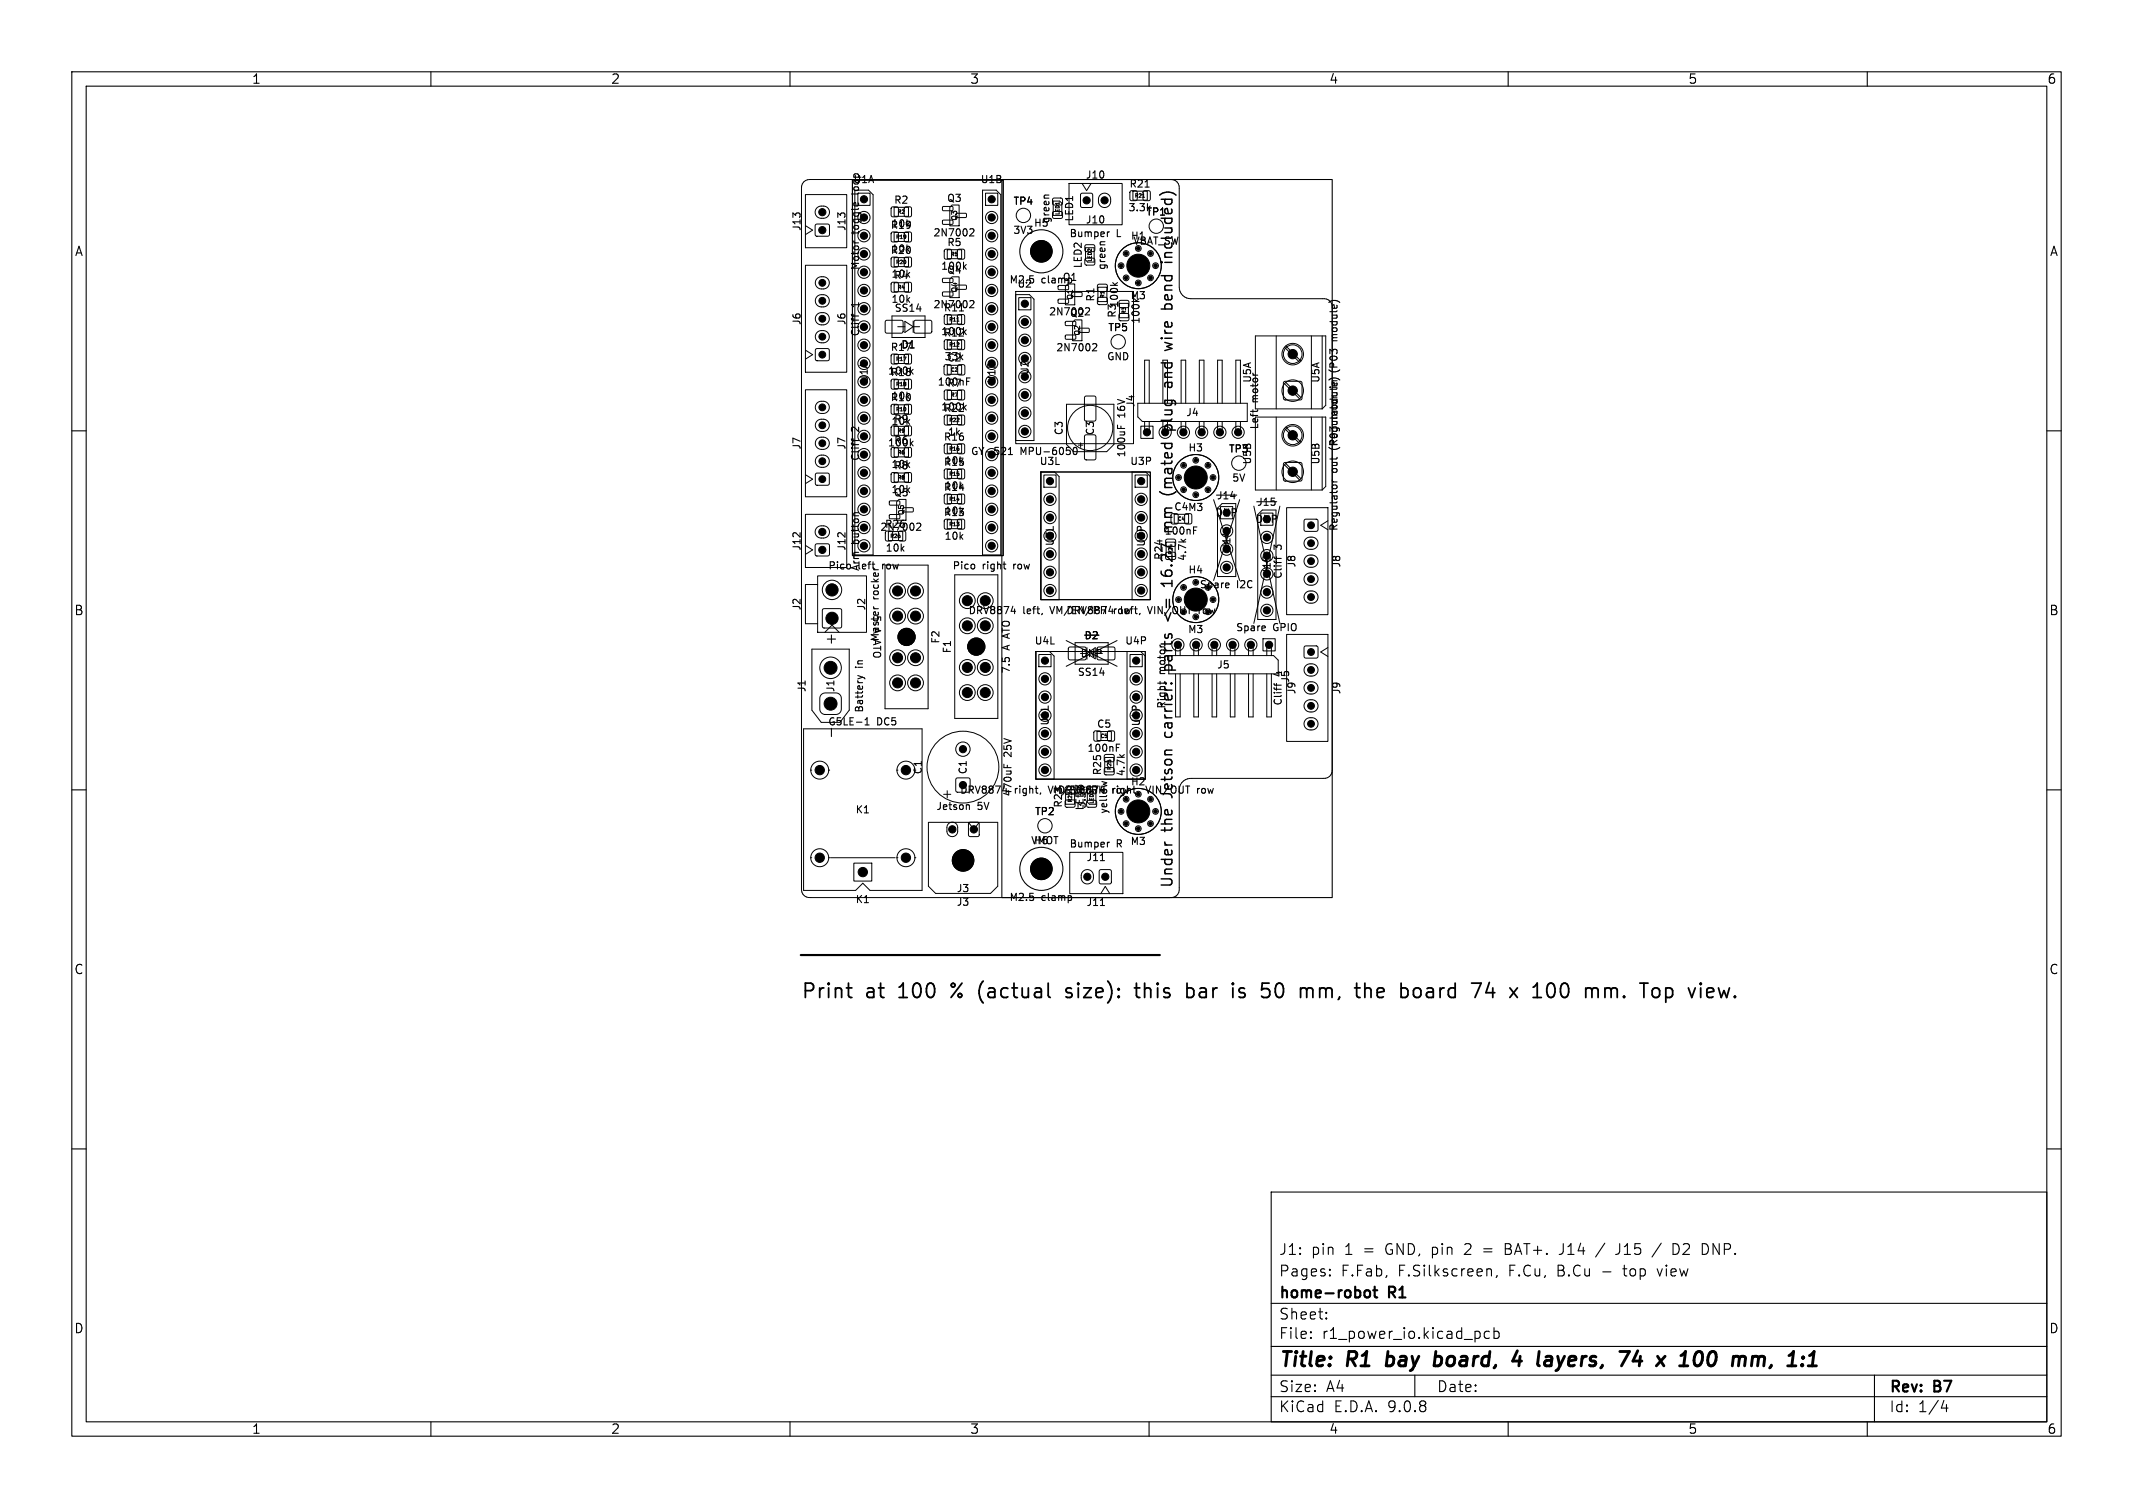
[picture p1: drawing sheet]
<svg xmlns="http://www.w3.org/2000/svg" width="297mm" height="210mm" viewBox="0 0 297 210" stroke-linecap="round" stroke-linejoin="round" font-family="sans-serif">
<defs><g id="words">
<g font-size="2.8">
<text x="111.5" y="139.4">Print</text>
<text x="120.5" y="139.4">at</text>
<text x="125.3" y="139.4">100</text>
<text x="132.9" y="139.4">% (actual</text>
<text x="149.6" y="139.4">size):</text>
<text x="159.7" y="139.4">this</text>
<text x="167.1" y="139.4">bar</text>
<text x="173.8" y="139.4">is</text>
<text x="178.3" y="139.4">50</text>
<text x="184" y="139.4">mm,</text>
<text x="192.1" y="139.4">the</text>
<text x="198.7" y="139.4">board</text>
<text x="209" y="139.4">74</text>
<text x="214.7" y="139.4">x</text>
<text x="218.2" y="139.4">100</text>
<text x="225.8" y="139.4">mm.</text>
<text x="233.9" y="139.4">Top</text>
<text x="240.9" y="139.4">view.</text>
<text x="178" y="190.9">Title:</text>
<text x="187.7" y="190.9">R1</text>
<text x="193.9" y="190.9">bay</text>
<text x="201.4" y="190.9">board,</text>
<text x="213.1" y="190.9">4</text>
<text x="217.3" y="190.9">layers,</text>
<text x="229.6" y="190.9">74</text>
<text x="235.7" y="190.9">x</text>
<text x="239.6" y="190.9">100</text>
<text x="247.7" y="190.9">mm,</text>
</g>
<g font-size="2.1">
<text x="163.5" y="33.1" transform="rotate(-90 163.5 33.1)">included)</text>
<text x="163.5" y="39.9" transform="rotate(-90 163.5 39.9)">bend</text>
<text x="163.5" y="45.9" transform="rotate(-90 163.5 45.9)">wire</text>
<text x="163.5" y="51.4" transform="rotate(-90 163.5 51.4)">and</text>
<text x="163.5" y="57.7" transform="rotate(-90 163.5 57.7)">plug</text>
<text x="163.5" y="67" transform="rotate(-90 163.5 67)">(mated</text>
<text x="163.5" y="72.4" transform="rotate(-90 163.5 72.4)">mm</text>
<text x="163.5" y="80.3" transform="rotate(-90 163.5 80.3)">16.27</text>
<text x="163.5" y="85.5" transform="rotate(-90 163.5 85.5)">&lt;=</text>
<text x="116.6" y="90" transform="rotate(-90 116.6 90)">+</text>
<text x="163.5" y="92.6" transform="rotate(-90 163.5 92.6)">parts</text>
<text x="163.5" y="102.2" transform="rotate(-90 163.5 102.2)">carrier:</text>
<text x="163.5" y="110.9" transform="rotate(-90 163.5 110.9)">Jetson</text>
<text x="163.5" y="115.8" transform="rotate(-90 163.5 115.8)">the</text>
<text x="163.5" y="123.8" transform="rotate(-90 163.5 123.8)">Under</text>
<text x="178" y="178">Pages:</text>
<text x="178" y="175">J1:</text>
<text x="182.6" y="175">pin</text>
<text x="186.7" y="178">F.Fab,</text>
<text x="187.3" y="175">1</text>
<text x="190" y="175">=</text>
<text x="193.2" y="175">GND, pin</text>
<text x="194.7" y="178">F.Silkscreen,</text>
<text x="204.5" y="175">2</text>
<text x="207.2" y="175">=</text>
<text x="210.2" y="178">F.Cu,</text>
<text x="210.3" y="175">BAT+.</text>
<text x="217.1" y="178">B.Cu</text>
<text x="218.1" y="175">J14</text>
<text x="223.5" y="178">-</text>
<text x="226.3" y="175">J15</text>
<text x="226.6" y="178">top</text>
<text x="231.5" y="178">view</text>
<text x="234.5" y="175">D2</text>
<text x="238.7" y="175">DNP.</text>
<text x="178" y="184">Sheet:</text>
<text x="178" y="181.2">home-robot</text>
<text x="193.5" y="181.2">R1</text>
<text x="178" y="186.7">File:</text>
<text x="184.1" y="186.7">r1_power_io.kicad_pcb</text>
<text x="178" y="196.9">KiCad</text>
<text x="178" y="194.1">Size:</text>
<text x="184.7" y="194.1">A4</text>
<text x="185.7" y="196.9">E.D.A.</text>
<text x="193.3" y="196.9">9.0.8</text>
<text x="200" y="194.1">Date:</text>
<text x="263" y="194.3">Rev:</text>
<text x="263" y="196.9">Id:</text>
<text x="267.1" y="196.9">1/4</text>
<text x="269.4" y="194.3">B7</text>
</g>
<g font-size="1.8">
<text x="35" y="11.9">1</text>
<text x="85" y="11.9">2</text>
<text x="135" y="11.9">3</text>
<text x="185" y="11.9">4</text>
<text x="235" y="11.9">5</text>
<text x="285" y="11.9">6</text>
<text x="10.3" y="35.9">A</text>
<text x="285.4" y="35.9">A</text>
<text x="10.3" y="85.9">B</text>
<text x="285.3" y="85.9">B</text>
<text x="10.3" y="135.9">C</text>
<text x="285.3" y="135.9">C</text>
<text x="10.3" y="185.9">D</text>
<text x="285.3" y="185.9">D</text>
<text x="35" y="199.9">1</text>
<text x="85" y="199.9">2</text>
<text x="135" y="199.9">3</text>
<text x="185" y="199.9">4</text>
<text x="235" y="199.9">5</text>
<text x="285" y="199.9">6</text>
</g>
<g font-size="1.4">
<text x="118.7" y="25.7">U1A</text>
<text x="119.8" y="26.9" transform="rotate(-90 119.8 26.9)">loop</text>
<text x="124.4" y="28.6">R2</text>
<text x="131.8" y="28.3">Q3</text>
<text x="136.5" y="25.7">U1B</text>
<text x="141" y="28.7">TP4</text>
<text x="151.1" y="25.1">J10</text>
<text x="157" y="29.6">3.3k</text>
<text x="157.2" y="26.3">R21</text>
<text x="111.7" y="32.3" transform="rotate(-90 111.7 32.3)">J13</text>
<text x="117.9" y="32.3" transform="rotate(-90 117.9 32.3)">J13</text>
<text x="119.8" y="32.6" transform="rotate(-90 119.8 32.6)">toggle</text>
<text x="123.9" y="32.1">R19</text>
<text x="123.9" y="35.6">R20</text>
<text x="124" y="35.4">10k</text>
<text x="124" y="31.9">10k</text>
<text x="129.9" y="33.1">2N7002</text>
<text x="131.8" y="34.5">R5</text>
<text x="141" y="32.8">3V3</text>
<text x="143.9" y="31.8">H5</text>
<text x="146.3" y="31.2" transform="rotate(-90 146.3 31.2)">green</text>
<text x="148.8" y="33.2">Bumper</text>
<text x="149.6" y="31" transform="rotate(-90 149.6 31)">LED1</text>
<text x="151.1" y="31.3">J10</text>
<text x="155.5" y="33.2">L</text>
<text x="157.4" y="33.6">H1</text>
<text x="157.7" y="34.3">VBAT_SW</text>
<text x="159.5" y="30.2">TP1</text>
<text x="119.8" y="37.7" transform="rotate(-90 119.8 37.7)">Motor</text>
<text x="124" y="38.9">10k</text>
<text x="124.4" y="39.1">R4</text>
<text x="130.9" y="37.8">100k</text>
<text x="131.8" y="38.3">Q4</text>
<text x="140.5" y="39.7">M2.5</text>
<text x="141.6" y="40.3">U2</text>
<text x="145" y="39.7">clamp</text>
<text x="147.9" y="39.3">Q1</text>
<text x="150.8" y="37.5" transform="rotate(-90 150.8 37.5)">LED2</text>
<text x="154.1" y="37.7" transform="rotate(-90 154.1 37.7)">green</text>
<text x="157.3" y="41.9">M3</text>
<text x="111.7" y="45.4" transform="rotate(-90 111.7 45.4)">J6</text>
<text x="117.9" y="45.4" transform="rotate(-90 117.9 45.4)">J6</text>
<text x="119.8" y="46.9" transform="rotate(-90 119.8 46.9)">Cliff</text>
<text x="119.8" y="42.8" transform="rotate(-90 119.8 42.8)">1</text>
<text x="124" y="42.4">10k</text>
<text x="124.5" y="43.6">SS14</text>
<text x="129.9" y="43.1">2N7002</text>
<text x="131.3" y="47.1">R12</text>
<text x="131.3" y="43.6">R11</text>
<text x="146" y="44.1">2N7002</text>
<text x="148.9" y="44.3">Q2</text>
<text x="152.6" y="42.1" transform="rotate(-90 152.6 42.1)">R1</text>
<text x="154.2" y="46.3">TP5</text>
<text x="155.6" y="44.4" transform="rotate(-90 155.6 44.4)">R3100k</text>
<text x="158.9" y="45.2" transform="rotate(-90 158.9 45.2)">100k</text>
<text x="186.4" y="47.1" transform="rotate(-90 186.4 47.1)">module)</text>
<text x="121" y="53.4" transform="rotate(-90 121 53.4)">U1A</text>
<text x="123.9" y="49.1">R17</text>
<text x="123.9" y="52.6">R18</text>
<text x="125.4" y="48.7">D1</text>
<text x="130.5" y="53.9">100nF</text>
<text x="131.4" y="50.4">33k</text>
<text x="131.8" y="50.5">C2</text>
<text x="138.8" y="53.5" transform="rotate(-90 138.8 53.5)">U1B</text>
<text x="143.4" y="52.3" transform="rotate(-90 143.4 52.3)">U2</text>
<text x="147" y="49.1">2N7002</text>
<text x="154.1" y="50.4">GND</text>
<text x="174.4" y="53.4" transform="rotate(-90 174.4 53.4)">U5A</text>
<text x="183.9" y="53.4" transform="rotate(-90 183.9 53.4)">U5A</text>
<text x="186.4" y="51.7" transform="rotate(-90 186.4 51.7)">(P03</text>
<text x="123.9" y="56.1">R10</text>
<text x="124" y="55.9">10k</text>
<text x="124" y="59.4">10k</text>
<text x="124.4" y="59.1">R9</text>
<text x="131.3" y="57.6">R22</text>
<text x="131.8" y="54.1">R7</text>
<text x="156.9" y="58.2" transform="rotate(-90 156.9 58.2)">16V</text>
<text x="158.2" y="56.8" transform="rotate(-90 158.2 56.8)">J4</text>
<text x="165.1" y="58.2">J4</text>
<text x="175.4" y="59.9" transform="rotate(-90 175.4 59.9)">Left</text>
<text x="175.4" y="56.1" transform="rotate(-90 175.4 56.1)">motor</text>
<text x="186.4" y="57.9" transform="rotate(-90 186.4 57.9)">module)</text>
<text x="186.4" y="54" transform="rotate(-90 186.4 54)">in</text>
<text x="111.7" y="62.7" transform="rotate(-90 111.7 62.7)">J7</text>
<text x="117.9" y="62.7" transform="rotate(-90 117.9 62.7)">J7</text>
<text x="119.8" y="64.3" transform="rotate(-90 119.8 64.3)">Cliff</text>
<text x="119.8" y="60.1" transform="rotate(-90 119.8 60.1)">2</text>
<text x="123.5" y="62.4">100k</text>
<text x="124" y="65.4">10k</text>
<text x="124.4" y="62.1">R6</text>
<text x="124.4" y="65.6">R8</text>
<text x="131.3" y="61.6">R16</text>
<text x="131.3" y="65.1">R15</text>
<text x="131.4" y="64.9">10k</text>
<text x="131.9" y="60.9">1k</text>
<text x="135.1" y="63.6">GY-521</text>
<text x="142.1" y="63.6">MPU-6050</text>
<text x="144.7" y="65">U3L</text>
<text x="148.2" y="60.7" transform="rotate(-90 148.2 60.7)">C3</text>
<text x="152.5" y="60.7" transform="rotate(-90 152.5 60.7)">C3</text>
<text x="156.9" y="63.8" transform="rotate(-90 156.9 63.8)">100uF</text>
<text x="157.3" y="65">U3P</text>
<text x="165.4" y="63.1">H3</text>
<text x="171" y="63.2">TP3</text>
<text x="174.4" y="64.8" transform="rotate(-90 174.4 64.8)">U5B</text>
<text x="183.9" y="64.8" transform="rotate(-90 183.9 64.8)">U5B</text>
<text x="186.4" y="65.8" transform="rotate(-90 186.4 65.8)">out</text>
<text x="186.4" y="62.5" transform="rotate(-90 186.4 62.5)">(P03</text>
<text x="124" y="68.9">10k</text>
<text x="124.4" y="69.3">Q5</text>
<text x="131.4" y="71.9">10k</text>
<text x="131.4" y="68.4">10k</text>
<text x="163.4" y="71.3">C4M3</text>
<text x="169.3" y="69.7">J14</text>
<text x="171.5" y="67.3">5V</text>
<text x="174.9" y="70.6">J15</text>
<text x="111.7" y="76.8" transform="rotate(-90 111.7 76.8)">J12</text>
<text x="117.9" y="76.8" transform="rotate(-90 117.9 76.8)">J12</text>
<text x="119.8" y="75.8" transform="rotate(-90 119.8 75.8)">button</text>
<text x="122.5" y="74.1">2N7002</text>
<text x="123.1" y="73.7">R26</text>
<text x="123.2" y="77">10k</text>
<text x="131.3" y="72.1">R13</text>
<text x="131.4" y="75.4">10k</text>
<text x="146.9" y="76.1" transform="rotate(-90 146.9 76.1)">U3L</text>
<text x="159.6" y="76.2" transform="rotate(-90 159.6 76.2)">U3P</text>
<text x="162.1" y="74.7">100nF</text>
<text x="169.2" y="72.1">DNP</text>
<text x="171.5" y="76.7" transform="rotate(-90 171.5 76.7)">J14</text>
<text x="174.8" y="73">DNP</text>
<text x="178.7" y="76.5" transform="rotate(-90 178.7 76.5)">3</text>
<text x="186.4" y="74" transform="rotate(-90 186.4 74)">Regulator</text>
<text x="115.2" y="79.5">Pico</text>
<text x="119.5" y="79.5">left</text>
<text x="119.8" y="79.6" transform="rotate(-90 119.8 79.6)">Arm</text>
<text x="122.6" y="83.5" transform="rotate(-90 122.6 83.5)">rocker</text>
<text x="123" y="79.5">row</text>
<text x="132.6" y="79.5">Pico</text>
<text x="136.8" y="79.5">right</text>
<text x="141.3" y="79.5">row</text>
<text x="162.1" y="78.1" transform="rotate(-90 162.1 78.1)">R24</text>
<text x="165.4" y="78.2" transform="rotate(-90 165.4 78.2)">4.7k</text>
<text x="165.4" y="80.1">H4</text>
<text x="167" y="82.1">Spare</text>
<text x="172.2" y="82.1">I2C</text>
<text x="177.1" y="80.1" transform="rotate(-90 177.1 80.1)">J15</text>
<text x="178.7" y="80.7" transform="rotate(-90 178.7 80.7)">Cliff</text>
<text x="180.6" y="79.1" transform="rotate(-90 180.6 79.1)">J8</text>
<text x="186.8" y="79.1" transform="rotate(-90 186.8 79.1)">J8</text>
<text x="111.7" y="85.1" transform="rotate(-90 111.7 85.1)">J2</text>
<text x="120.7" y="85.1" transform="rotate(-90 120.7 85.1)">J2</text>
<text x="121.4" y="85.6" transform="rotate(90 121.4 85.6)">5</text>
<text x="121.4" y="87.5" transform="rotate(90 121.4 87.5)">A ATO</text>
<text x="122.6" y="89.4" transform="rotate(-90 122.6 89.4)">Master</text>
<text x="127" y="89.7" transform="rotate(-90 127 89.7)">F2</text>
<text x="131" y="89.7" transform="rotate(-90 131 89.7)">F2</text>
<text x="134.8" y="85.7">DRV8874</text>
<text x="142.4" y="85.7">left,</text>
<text x="144" y="90">U4L</text>
<text x="146.5" y="85.7">VM/EN/PH</text>
<text x="148.4" y="85.7">DRV8874</text>
<text x="150.9" y="89.2">D2</text>
<text x="155.6" y="85.7">row</text>
<text x="156" y="85.7">left,</text>
<text x="156.6" y="90">U4P</text>
<text x="160.1" y="85.7">VIN/OUT</text>
<text x="165.3" y="88.4">M3</text>
<text x="167.4" y="85.7">row</text>
<text x="172" y="88.1">Spare</text>
<text x="177.3" y="88.1">GPIO</text>
<text x="120.4" y="93" transform="rotate(-90 120.4 93)">in</text>
<text x="132.6" y="91.1" transform="rotate(-90 132.6 91.1)">F1</text>
<text x="136.7" y="91.1" transform="rotate(-90 136.7 91.1)">F1</text>
<text x="140.8" y="93.9" transform="rotate(-90 140.8 93.9)">7.5</text>
<text x="140.8" y="90.5" transform="rotate(-90 140.8 90.5)">A ATO</text>
<text x="150" y="94.3">SS14</text>
<text x="150.4" y="91.7">DNP</text>
<text x="162.5" y="93.9" transform="rotate(-90 162.5 93.9)">motor</text>
<text x="169.4" y="93.3">J5</text>
<text x="178.7" y="94.2" transform="rotate(-90 178.7 94.2)">4</text>
<text x="179.7" y="95.2" transform="rotate(-90 179.7 95.2)">J5</text>
<text x="112.4" y="96.5" transform="rotate(-90 112.4 96.5)">J1</text>
<text x="115.2" y="101.2">G5LE-1</text>
<text x="116.4" y="96.5" transform="rotate(-90 116.4 96.5)">J1</text>
<text x="120.4" y="99.3" transform="rotate(-90 120.4 99.3)">Battery</text>
<text x="122.1" y="101.2">DC5</text>
<text x="146.2" y="101.1" transform="rotate(-90 146.2 101.1)">U4L</text>
<text x="152.6" y="101.5">C5</text>
<text x="158.9" y="101.2" transform="rotate(-90 158.9 101.2)">U4P</text>
<text x="162.5" y="98.8" transform="rotate(-90 162.5 98.8)">Right</text>
<text x="178.7" y="98.4" transform="rotate(-90 178.7 98.4)">Cliff</text>
<text x="180.6" y="96.8" transform="rotate(-90 180.6 96.8)">J9</text>
<text x="186.8" y="96.8" transform="rotate(-90 186.8 96.8)">J9</text>
<text x="128.6" y="107.9" transform="rotate(-90 128.6 107.9)">C1</text>
<text x="134.8" y="107.9" transform="rotate(-90 134.8 107.9)">C1</text>
<text x="141.1" y="105.4" transform="rotate(-90 141.1 105.4)">25V</text>
<text x="151.3" y="104.9">100nF</text>
<text x="119" y="113.5">K1</text>
<text x="130.3" y="113">Jetson</text>
<text x="133.6" y="110.7">DRV8874</text>
<text x="136.1" y="113">5V</text>
<text x="141.1" y="111" transform="rotate(-90 141.1 111)">470uF</text>
<text x="141.3" y="110.7">right,</text>
<text x="144" y="113.7">TP2</text>
<text x="147.2" y="110.7">DRV8874</text>
<text x="148.1" y="112.6" transform="rotate(-90 148.1 112.6)">R23</text>
<text x="151.1" y="113" transform="rotate(-90 151.1 113)">LED3</text>
<text x="151.4" y="112.7" transform="rotate(-90 151.4 112.7)">3.3k</text>
<text x="153.5" y="108.1" transform="rotate(-90 153.5 108.1)">R25</text>
<text x="154.4" y="113.4" transform="rotate(-90 154.4 113.4)">yellow</text>
<text x="154.9" y="110.7">right,</text>
<text x="155.3" y="110.7">row</text>
<text x="156.8" y="108.2" transform="rotate(-90 156.8 108.2)">4.7k</text>
<text x="157.4" y="109.6">H2</text>
<text x="159.8" y="110.7">VIN/OUT</text>
<text x="167.1" y="110.7">row</text>
<text x="143.5" y="117.8">VMOT</text>
<text x="143.9" y="117.8">H6</text>
<text x="148.8" y="118.2">Bumper</text>
<text x="155.5" y="118.2">R</text>
<text x="157.3" y="117.9">M3</text>
<text x="119" y="126">K1</text>
<text x="133.1" y="124.4">J3</text>
<text x="140.5" y="125.7">M2.5</text>
<text x="145" y="125.7">clamp</text>
<text x="151.2" y="120.1">J11</text>
<text x="133.1" y="126.3">J3</text>
<text x="151.2" y="126.4">J11</text>
</g>
<g font-size="1">
<text x="133.4" y="30.8" transform="rotate(-90 133.4 30.8)">Q3</text>
<text x="133.4" y="40.8" transform="rotate(-90 133.4 40.8)">Q4</text>
<text x="149.5" y="41.8" transform="rotate(-90 149.5 41.8)">Q1</text>
<text x="150.5" y="46.8" transform="rotate(-90 150.5 46.8)">Q2</text>
<text x="126" y="71.8" transform="rotate(-90 126 71.8)">Q5</text>
</g>
<g font-size=".7">
<text x="124.9" y="29.9">R2</text>
<text x="147.6" y="30" transform="rotate(-90 147.6 30)">LED1</text>
<text x="158" y="27.6">R21</text>
<text x="124.7" y="33.4">R19</text>
<text x="132.3" y="35.8">R5</text>
<text x="124.7" y="36.9">R20</text>
<text x="124.9" y="40.4">R4</text>
<text x="152.1" y="36.5" transform="rotate(-90 152.1 36.5)">LED2</text>
<text x="153.9" y="41.6" transform="rotate(-90 153.9 41.6)">R1</text>
<text x="132.1" y="44.9">R11</text>
<text x="156.9" y="43.8" transform="rotate(-90 156.9 43.8)">R3</text>
<text x="124.7" y="50.4">R17</text>
<text x="124.7" y="53.9">R18</text>
<text x="132.1" y="48.4">R12</text>
<text x="132.3" y="51.9">C2</text>
<text x="124.7" y="57.4">R10</text>
<text x="132.1" y="58.9">R22</text>
<text x="132.3" y="55.4">R7</text>
<text x="124.9" y="63.4">R6</text>
<text x="124.9" y="60.4">R9</text>
<text x="132.1" y="62.9">R16</text>
<text x="124.9" y="66.9">R8</text>
<text x="132.1" y="69.9">R14</text>
<text x="132.1" y="66.4">R15</text>
<text x="123.9" y="75">R26</text>
<text x="132.1" y="73.4">R13</text>
<text x="163.4" y="77.3" transform="rotate(-90 163.4 77.3)">R24</text>
<text x="163.9" y="72.6">C4</text>
<text x="153.2" y="102.9">C5</text>
<text x="154.8" y="107.3" transform="rotate(-90 154.8 107.3)">R25</text>
<text x="149.4" y="111.8" transform="rotate(-90 149.4 111.8)">R23</text>
<text x="152.4" y="112" transform="rotate(-90 152.4 112)">LED3</text>
</g>
</g></defs>
<g fill="none" stroke="#000" stroke-width=".15">
<path d="M10 10h277v190h-277zM12 12h273v186h-273zM60 10v2M110 10v2M160 10v2M210 10v2M260 10v2M118.9 33.5v.2M118.9 28.3l.2-.1 .1 .5M119.5 28.3h.1M134.3 37.1l.2 .4M134.5 36.8l-.3 .4"/>
<path d="M135.1 31.9h.3l.2 .2-.6 .8h.6M139.5 25h46v100h-46zM144.2 34.5v1M144.2 34.9h.6M144.8 34.5v1M145.8 34.5h-.5l-.1 .4 .2-.1 .3 .1 .1 .1v.4l-.2 .1-.4-.1M146.1 27.2h-.6l-.1 .1M154.2 32.3v.7M154.5 32.3l-.3 .2M154.9 39.4l.4 .3M155.6 39.4l-.4 .2M157.7 36.5v1"/>
<path d="M157.7 36.9h.6M158.3 36.5v1M158.7 37.5h.6M158.7 36.7l.3-.2v1M159.4 26.1h.6M160.2 28.7l-.4 .4M118.6 43.8l.1 .2h.9M118.9 43.8v.4M126.9 51.7l.2 .4M127.1 51.4l-.3 .4M134.3 56.7l.2 .4M134.3 46.2l.2 .4"/>
<path d="M134.5 56.4l-.3 .4M134.5 45.9l-.3 .4M134.6 53.1h.3M134.6 52.6h.5M135.1 41.9h.3l.2 .2-.6 .8h.6M151.2 42.9h.3l.2 .2-.6 .8h.6M152.2 47.9h.3l.2 .2-.6 .8h.6M155.6 59.2v.5M156.1 59.3v.4M174.5 57.1v.3M175.1 57.1h.1M185.5 58.7h.7"/>
<path d="M186.1 58.7l.1 .1-.1 .3M10 60h2M118.6 61.1l.1 .2h.9M118.9 61.1v.4M119.6 71.4h-.6l-.1 .1M126.9 61.7l.2 .4M127.1 61.4l-.3 .4M127.7 72.9h.3l.2 .2-.6 .8h.6M133.6 68h.6M135.7 78.7v.4M139.7 78.6h.4M140 79.2h.1"/>
<path d="M140.4 63.3h.6M140.4 62.6l.3-.3v1M149.6 62.4l.1-.1a.53 .53 0 0 1 .3 .5 .53 .53 0 0 1-.3 .5 .66 .66 0 0 1-.1-.9zM164.4 75.1l.4 .4M165.1 75.1l-.4 .3M165.7 66v1M165.7 66.4h.6M166.2 73.9h.3M166.2 73.4h.5M166.3 66v1M166.7 66h.6l-.3 .3 .3 .1v.5l-.2 .1-.4-.1M169.4 69h2.8"/>
<path d="M170.7 73.8v2.8M175 69.9h2.8M176.4 77.3v2.8M177.5 77.8h.9M177.7 77.5v.4M185.5 67.1h.7M185.5 66.8l.2 .3M285 60h2M119.4 94.1l.7 .2M120.1 94.3l-.7 .2M120.1 94.3l.3 .2M121.6 84.5l.1 .2"/>
<path d="M140.8 85.1h.6M141.3 84.8v.7M145.1 85.4l-.1 .2M154.4 85.1h.6M154.9 84.8v.7M155.2 84.8v.7M155.2 84.9v.1M158.7 85.4l-.1 .2M161.5 94.9v.4M162.2 94.9l-.1 .2M165.7 83v1M165.7 83.4h.6"/>
<path d="M166.3 83v1M167 84.8v.7M167 82.9l-.3 .7h.7M167 84.9v.1M167.2 83.3v.7M171.1 81.2v.2l-.4 .1M176.1 87.2l.1 .2-.5 .1M177.4 95.2l.1 .2h.9M177.7 95.2v.4M10 110h2M115.8 101.4v1.2M120.4 101h.6"/>
<path d="M120.4 100.2l.3-.2v1M134.7 112.1l.3 .1v.5M139.8 106.4v.5M140.3 106.6v.3M144.9 110.4l-.1 .2M146 109.5l.3 1 .3-1M153.2 119.9h.6M153.4 108.8l.7 .2-.5 .2M154.2 117.3v.7M154.5 117.3l-.3 .2M155.4 104.1h.4M155.4 103.6h.5"/>
<path d="M155.9 105.1l.4 .4M156.6 105.1l-.4 .3M157.7 112.5v1M157.7 112.9h.6M158.3 112.5v1M158.5 110.4l-.1 .2M158.7 112.6l.4-.1 .2 .2-.6 .8h.6M166.7 109.8v.7M166.8 109.9l-.1 .1M285 110h2M144.2 120.5v1M144.2 120.9h.6"/>
<path d="M144.8 120.5v1M145.7 120.5h-.3a.67 .67 0 0 0 0 1l.4-.1v-.4l-.2-.2h-.2l-.2 .2M149.1 124.8l.1 .1-.1 .5M153.2 126.1h.6M10 160h2M177 166h108v32h-108zM185.2 177.6v.1M185.2 177.6h-.1l.1 .1M185.2 176.8v.1M185.2 176.8h-.1l.1 .1M207.2 176.7l.4 .1 .1 .1v.8M208.5 177.6l-.2 .3"/>
<path d="M209.6 173.9h.5M210.1 173.2h-.5v1.5h.6M217.5 174.6l-.4 .1M223.5 173.1l-1.3 2M225.5 173.2v1.1a.48 .48 0 0 1-.5 .4M230.7 176.7l.4 1M231.3 173.1l-1.3 2M233 173.2a.79 .79 0 0 1 .8 .5 .79 .79 0 0 1-.3 .9l-.5 .1zM237.7 173.4a1.04 1.04 0 0 1 0 1.1M285 160h2M60 198v2M110 198v2"/>
<path d="M160 198v2M177 194.5h108M177 191.5h108M177 187.5h108M177 181.5h108M182.5 186.3h.1l-.1 .1M182.5 186.3v.1M182.5 185.5v.1M182.5 185.5h.1l-.1 .1M184.7 183.6v.1M184.7 183.6h-.1l.1 .1M184.7 182.8v.1"/>
<path d="M184.7 182.8h-.1l.1 .1M197 191.5v3M207.4 185.5l-.4-.1-.3 .3v.4l.1 .2 .2 .1 .4-.1M208 185.5l.5-.1 .2 .3v.4l-.1 .2-.1 .1-.5-.1M208 184.9v1.5M210 198v2M260 198v2M261 191.5v6.5M270.7 195l-.4 1.1h.9M271 195.6v1"/>
<circle cx="145" cy="35" r="3"/>
<circle cx="158.5" cy="37" r="3.2"/>
<circle cx="166.5" cy="66.5" r="3.2"/>
<circle cx="166.5" cy="83.5" r="3.2"/>
<circle cx="158.5" cy="113" r="3.2"/>
<circle cx="145" cy="121" r="3"/>
</g>
<g fill="none" stroke="#000" stroke-width=".4">
<path d="M193 190.1l.2 .1M193.3 188.2l-.3 2M199.8 189l.2-.1 .6 .1M199.9 188.2l-.2 2M200.6 190l-.3 .2h-.4M211.3 188.1l-.7 1.4h1.3M211.7 188.9l-.2 1.3M215.5 188.9h.3l.2 .1 .1 .2-.1 1M216 190.1l-.7 .1M216.1 189.4h-.7M228 188.1l-.6 1.4h1.2M228.4 188.9l-.1 1.3"/>
<path d="M233.9 190.2h1.1M234.1 188.8l.6-.6-.3 2M236.1 188.6a.49 .49 0 0 1 .5-.4 .49 .49 0 0 1 .4 .4M238 188.6a.49 .49 0 0 1 .5-.4 .49 .49 0 0 1 .4 .4 1.31 1.31 0 0 1-.6 1.6M245.2 188.9l.4 .1 .1 .2-.1 1M246.6 190.1l-.2 .4M249.5 188.5l.2-.3-.2 2M252.4 188.5l.2-.3-.3 2"/>
</g>
<path d="M111.5 133h50M190.3 179.7a.41 .41 0 0 1 .5 .3v.4a.41 .41 0 0 1-.5 .3M191.2 179.7h.6M191.4 179.2v1.3l.1 .1 .3 .1" fill="none" stroke="#000" stroke-width=".3"/>
<g fill="none" stroke="#000" stroke-width=".2">
<path d="M161.7 47.1h.1M161.7 47.1l.1 .1v-.1M161.7 47.1l.1-.1v.1M162.2 41.5l.1-.4 .2-.1 .2 .8M162.2 52.5h1M162.2 47.1h1M162.3 52a.41 .41 0 0 0 0 .5M162.3 59.9l-.1-.4 .3-.3h.4l.2 .1 .1 .2-.1 .4M163.1 41.1l.1 .4M163.2 58.3l-.2 .2h-1.3M161.5 68.5l.3 .2M162.2 67.5l.1 .4"/>
<path d="M162.2 73v.2M162.2 67.9h1M162.2 93.3h1.5M162.2 85.3l.4 1.2 .4-1.2M163.2 93.2l-.1 .1M163.2 80.8v.9M163.2 81.3h-1.5l.4 .4M162.2 117.3v.1"/>
</g>
<g fill="none" stroke="#000" stroke-width=".14">
<path d="M112.1 36.9h5.8v14.9h-5.8zM112.1 27.1h5.8v7.4h-5.8zM112.1 31.4l1 .7-1 .6M113.6 31.3l.1-.1 1.7 .1 .1 .2-.1 1.3-.2 .1-1.6-.1-.1-.1zM113.7 28.9l.4-.2h.6a.85 .85 0 0 1 .8 .8 .85 .85 0 0 1-.8 .9h-.3a.85 .85 0 0 1-.8-.5 .85 .85 0 0 1 .1-1zM113.8 38.8l.4-.2 .4-.1a.85 .85 0 0 1 .9 .9 .85 .85 0 0 1-.9 .8h-.2a.85 .85 0 0 1-.8-.5 .85 .85 0 0 1 .2-.9zM118.7 25.1h21v52.3h-21zM119 26.5h1.9l.7 .6v50.2h-2.6zM119.4 26.9h1.8v1.7h-1.8zM124.1 39.4l.7-.1 .3 .2v1l-.2 .2h-.6l-.2-.2zM124.1 32.4l.7-.1 .3 .2v1l-.2 .2h-.6l-.2-.2zM124.1 28.9l.7-.1 .3 .2v1l-.2 .2h-.6l-.2-.2z"/>
<path d="M124.1 35.9l.7-.1 .3 .2v1l-.2 .2h-.6l-.2-.2zM124.5 39.4h2v1.2h-2zM124.5 32.4h2v1.2h-2zM124.5 28.9h2v1.2h-2zM124.5 35.9h2v1.2h-2zM126 39.4l.7-.1 .2 .2v1l-.1 .2h-.6l-.3-.2zM126 32.4l.7-.1 .2 .2v1l-.1 .2h-.6l-.3-.2zM126 28.9l.7-.1 .2 .2v1l-.1 .2h-.6l-.3-.2zM126 35.9l.7-.1 .2 .2v1l-.1 .2h-.6l-.3-.2zM131.3 28.8h1.3l.1 .5-.2 .1-1.2-.1-.1-.1zM131.3 30.7h1.3l.1 .5-.2 .1-1.2-.1-.1-.1zM131.3 38.8h1.3l.1 .5-.2 .1-1.2-.1-.1-.1z"/>
<path d="M131.5 34.8l.7-.1 .3 .2v1l-.2 .2h-.6l-.2-.2zM131.9 34.8h2v1.2h-2zM132.2 28.9l.4-.3h.9v2.9h-1.3zM132.6 38.6h.9v2.9h-1.3v-2.6zM133.1 29.7h1.4l.1 .5-.2 .1h-1.2l-.1-.1zM133.1 39.7h1.4l.1 .5-.2 .1h-1.2l-.1-.1zM133.4 34.8l.7-.1 .2 .2v1l-.1 .2h-.7l-.2-.2zM136.8 26.5h1.9l.6 .6v50.2h-2.5zM137.2 26.9h1.7v1.7h-1.7zM146.6 27.6h1.2l.1 .2v.6l-.2 .2-1-.1-.1-.2zM146.6 29.5h1.2l.1 .2v.6l-.2 .1h-1l-.1-.2zM146.6 28h.9l.3 .3v1.7h-1.2"/>
<path d="M148.7 39.6h1v2.9h-1.4v-2.6zM148.9 25.6h7.3v5.7h-7.3zM150.5 27l.2-.1 1.4 .1v.2v1.6l-.2 .1-1.4-.1v-.1zM150.7 25.6l.6 1 .6-1M151.1 36h1.2l.1 .2v.6l-.2 .1h-1l-.2-.2zM151.1 34.1h1.2l.1 .2v.6l-.2 .2-1-.1-.2-.2zM151.1 36.2l.3 .3M151.1 34.5h1.3v2M152.9 39.6h1.1l.2 .2v.6l-.3 .2h-.9l-.2-.2zM153.2 27.1a.85 .85 0 0 1 .9-.1 .85 .85 0 0 1 .6 .8l-.1 .2a.85 .85 0 0 1-.8 .9 .85 .85 0 0 1-.9-.9l.1-.5zM157.4 26.6h.7l.2 .1v1l-.1 .2-.6 .1-.3-.2zM157.8 26.6h1.9v1.3h-1.9z"/>
<path d="M159.1 27.5h.3M159.2 26.6h.7l.3 .1v1l-.2 .2-.6 .1-.2-.2zM163 25h-50.2a1.11 1.11 0 0 0-1.2 1.2v97.7a1.12 1.12 0 0 0 1.3 1.1h49.9a1.17 1.17 0 0 0 1.3-.7M164.2 26.2v13.8M112.1 54.3h5.8v14.9h-5.8zM112.1 48.8l1 .6-1 .6M113.6 48.6l.2-.1 1.6 .1 .1 .2-.1 1.4h-.2h-1.6l-.1-.2zM113.8 46.3l.4-.2 .4-.1a.85 .85 0 0 1 .9 .9 .85 .85 0 0 1-.9 .8h-.2a.85 .85 0 0 1-.8-.5 .85 .85 0 0 1 .2-.9zM113.8 43.8l.4-.2 .4-.1a.85 .85 0 0 1 .9 .9 .85 .85 0 0 1-.9 .8h-.2a.85 .85 0 0 1-.8-.5 .85 .85 0 0 1 .2-.9zM113.8 41.3l.4-.2 .4-.1a.85 .85 0 0 1 .9 .9 .85 .85 0 0 1-.9 .8h-.2a.85 .85 0 0 1-.8-.5 .85 .85 0 0 1 .2-.9zM113.8 58.6l.4-.2h.4a.85 .85 0 0 1 .9 .8 .85 .85 0 0 1-.9 .9h-.2a.85 .85 0 0 1-.8-.5 .85 .85 0 0 1 .2-1zM113.8 56.1l.4-.2h.4a.85 .85 0 0 1 .9 .8 .85 .85 0 0 1-.9 .9h-.2a.85 .85 0 0 1-.8-.5 .85 .85 0 0 1 .2-1z"/>
<path d="M123.3 44.7l.2-.1 2.2 .1 .1 .2-.1 1.4-.2 .1-2.2-.1-.1-.1zM124.1 49.4l.7-.1 .3 .2v1l-.2 .2h-.6l-.2-.2zM124.1 59.4l.7-.1 .3 .2v1l-.2 .2h-.6l-.2-.2zM124.1 52.9l.7-.1 .3 .2v1l-.2 .2h-.6l-.2-.2zM124.1 56.4l.7-.1 .3 .2v1l-.2 .2h-.6l-.2-.2zM124.2 44h4.6v3h-4.6zM124.5 49.4h2v1.2h-2zM124.5 59.4h2v1.2h-2zM124.5 52.9h2v1.2h-2zM124.5 56.4h2v1.2h-2zM125 45.5h1M126 49.4l.7-.1 .2 .2v1l-.1 .2h-.6l-.3-.2z"/>
<path d="M126 59.4l.7-.1 .2 .2v1l-.1 .2h-.6l-.3-.2zM126 52.9l.7-.1 .2 .2v1l-.1 .2h-.6l-.3-.2zM126 56.4l.7-.1 .2 .2v1l-.1 .2h-.6l-.3-.2zM126 44.7l1.1 .8-1.1 .8zM127.1 45.5h1M127.1 44.7v1.6M127.3 44.7l.2-.1 2.2 .1v.2v1.4l-.2 .1-2.2-.1-.1-.1zM131.3 40.7h1.3l.1 .5-.2 .1-1.2-.1-.1-.1zM131.5 50.8h.7l.2 .1v1.1l-.1 .2h-.6l-.2-.1zM131.5 54.4l.7-.1 .3 .2v1l-.2 .2h-.6l-.2-.2zM131.5 57.9l.7-.1 .3 .2v1l-.2 .2h-.6l-.2-.2zM131.5 47.4l.7-.1 .3 .2v1l-.2 .2h-.6l-.2-.2z"/>
<path d="M131.5 43.9l.7-.1 .3 .2v1l-.2 .2h-.6l-.2-.2zM131.9 54.4h2v1.2h-2zM131.9 57.9h2v1.2h-2zM131.9 50.9h2v1.2h-2zM131.9 47.4h2v1.2h-2zM131.9 43.9h2v1.2h-2zM133.2 44.7h.3M133.4 54.4l.7-.1 .2 .2v1l-.1 .2h-.7l-.2-.2zM133.4 57.9l.7-.1 .2 .2v1l-.1 .2h-.7l-.2-.2zM133.4 47.4l.7-.1 .2 .2v1l-.1 .2h-.7l-.2-.2zM133.4 43.9l.7-.1 .2 .2v1l-.1 .2h-.7l-.2-.2zM133.4 50.8h.7l.2 .1v1.1l-.1 .2h-.6l-.2-.1z"/>
<path d="M141.4 40.6h16.4v21.2h-16.4zM141.4 41h1.9l.7 .7v19.7h-2.6zM141.8 41.5h1.7v1.7h-1.7zM147.4 41.7h1.3l.1 .5-.2 .1-1.2-.1-.1-.1zM148.4 44.8h1.3l.1 .5-.1 .1-1.3-.1-.1-.1zM148.4 46.7h1.3l.1 .5-.1 .1-1.3-.1-.1-.1zM148.5 56.3h6.6v5.6l-1 1h-4.6l-1-1zM149.2 40.7h1.4l.1 .5-.2 .1h-1.2l-.1-.1zM149.3 44.9l.4-.3h.9v2.9h-1.3zM150.2 45.7h1.4l.1 .5-.2 .1h-1.2l-.1-.1zM151.1 55.2h1.3l.2 .1v3.1l-.2 .2-1.2 .1-.2-.2v-3.1zM152.9 41.5l1.1-.1 .2 .3v.6l-.3 .1h-.9l-.2-.2z"/>
<path d="M152.9 40h1.2v2h-1.2zM155.9 43.7h1.1l.2 .2v.6l-.2 .2h-1l-.2-.3zM155.9 41.9l1.1-.1 .2 .3v.6l-.2 .2-1-.1-.2-.2zM155.9 42.3h1.2v2h-1.2zM158.4 56.2h15.3v2.5h-14.6l-.7-.6zM158.8 59.4h1.7v1.7h-1.7zM159.4 56.2v-6h.6v6M159.4 58.7v1.8h.6v-1.8M161.9 50.2v6M161.9 58.7v1.8M162.6 50.2v6M162.6 58.7v1.8"/>
<path d="M164.2 40.3a1.6 1.6 0 0 0 1.6 1.3h18.6l.6 .2M164.5 56.2v-6h.6v6M164.5 58.7v1.8h.6v-1.8M167 56.2v-6h.6v6M167 58.7v1.8h.6v-1.8M169.5 56.2v-6h.7v6M169.5 58.7v1.8h.7v-1.8M172.1 56.2v-6h.6v6M172.1 58.7v1.8h.6v-1.8M174.8 46.8h9.8v9.6l-.5 .5h-9.3zM174.8 58.1h9.8v9.6l-.5 .5h-9.3zM177.7 46.8v10.1"/>
<path d="M177.7 58.1v10.1M178.8 53.2l.2-.1 2.2 .1 .1 .2-.1 2.2-.1 .1-2.3-.1-.1-.1zM178.9 48.4l2.1 2.1M178.9 53.4l2.1 2.1M178.9 59.7l2.1 2.1M179 48.2l2.1 2.1M179 53.3l2.1 2.1M179 59.5l2.1 2.1M182.6 46.8v10.1M182.6 58.1v10.1M184.1 46.8v10.1M184.1 58.1v10.1"/>
<path d="M185.5 42.9v64.4a1.12 1.12 0 0 1-1.3 1.1h-18.2a1.63 1.63 0 0 0-1.6 .9M112.1 71.6h5.8v7.4h-5.8zM112.1 76l1 .6-1 .6M112.1 66.1l1 .6-1 .7M113.6 75.8l.1-.1 1.7 .1 .1 .2-.1 1.4h-.2h-1.6l-.1-.2zM113.6 66l.2-.1 1.6 .1 .1 .1-.1 1.4-.2 .1-1.6-.1-.1-.2zM113.7 73.5l.4-.2 .6-.1a.85 .85 0 0 1 .8 .9 .85 .85 0 0 1-.8 .8h-.3a.85 .85 0 0 1-.8-.5 .85 .85 0 0 1 .1-.9zM113.8 63.6l.4-.2h.4a.85 .85 0 0 1 .9 .8 .85 .85 0 0 1-.9 .9h-.2a.85 .85 0 0 1-.8-.5 .85 .85 0 0 1 .2-1zM113.8 61.1l.4-.2h.4a.85 .85 0 0 1 .9 .8 .85 .85 0 0 1-.9 .9h-.2a.85 .85 0 0 1-.8-.5 .85 .85 0 0 1 .2-1zM123.2 78.7h6v20h-6zM123.3 74h.7l.3 .1v1l-.2 .2-.6 .1-.2-.2zM123.7 74h2v1.3h-2z"/>
<path d="M123.9 69.8h1.3l.1 .5-.2 .1-1.2-.1-.1-.1zM123.9 71.7h1.3l.1 .5-.2 .1-1.2-.1-.1-.1zM124.1 62.4l.7-.1 .3 .2v1l-.2 .2h-.6l-.2-.2zM124.1 65.9l.7-.1 .3 .2v1l-.2 .2h-.6l-.2-.2zM124.5 62.4h2v1.2h-2zM124.5 65.9h2v1.2h-2zM125.2 74h.7l.2 .1v1l-.1 .2-.7 .1-.2-.2zM125.2 69.6h1v2.9h-1.4v-2.6zM125.7 70.7h1.4l.1 .5-.2 .1h-1.2l-.1-.1zM126 62.4l.7-.1 .2 .2v1l-.1 .2h-.6l-.3-.2zM126 65.9l.7-.1 .2 .2v1l-.1 .2h-.6l-.3-.2zM131.5 68.9l.7-.1 .3 .2v1l-.2 .2h-.6l-.2-.2z"/>
<path d="M131.5 61.9l.7-.1 .3 .2v1l-.2 .2h-.6l-.2-.2zM131.5 72.4l.7-.1 .3 .2v1l-.2 .2h-.6l-.2-.2zM131.5 65.4l.7-.1 .3 .2v1l-.2 .2h-.6l-.2-.2zM131.9 68.9h2v1.2h-2zM131.9 61.9h2v1.2h-2zM131.9 72.4h2v1.2h-2zM131.9 65.4h2v1.2h-2zM133.4 68.9l.7-.1 .2 .2v1l-.1 .2h-.7l-.2-.2zM133.4 61.9l.7-.1 .2 .2v1l-.1 .2h-.7l-.2-.2zM133.4 72.4l.7-.1 .2 .2v1l-.1 .2h-.7l-.2-.2zM133.4 65.4l.7-.1 .2 .2v1l-.1 .2h-.7l-.2-.2zM144.9 65.7h15.3v17.8h-15.3z"/>
<path d="M144.9 65.7h1.9l.7 .7v17.1h-2.6zM145.3 66.2h1.7v1.7h-1.7zM150.2 62h.6M150.5 61.7v.6M151.1 60.6h1.3l.2 .1v3.1l-.2 .2-1.2 .1-.2-.2v-3.1zM157.6 65.7h1.9l.7 .7v17.1h-2.6zM158 66.2h1.7v1.7h-1.7zM163.5 71.6h2v1.3h-2zM165 71.6l.7-.1 .2 .2v1l-.1 .3h-.6l-.2-.2zM169 69.6l3.6 11.2M169.5 70.8l.7-.7h1.9v10.2h-2.6zM169.9 70.6h1.8v1.7h-1.8z"/>
<path d="M172.6 69.6l-3.6 11.2M174.6 70.5l3.6 16.3M175.1 71.7l.7-.7h1.9v15.3h-2.6zM175.5 71.5h1.7v1.7h-1.7zM178.2 70.5l-3.6 16.3M178.8 64.5l.2-.1 2.2 .1 .1 .2-.1 2.2-.1 .1-2.3-.1-.1-.1zM178.9 64.7l2.1 2.1M179 64.6l2.1 2.1M179.1 70.7h5.8v14.9h-5.8zM181.6 72.4l.2-.1 1.7 .1v.2v1.3l-.2 .1-1.7-.1v-.1zM181.8 75l.4-.2h.5a.85 .85 0 0 1 .8 .8 .85 .85 0 0 1-.8 .9h-.3a.85 .85 0 0 1-.8-.5 .85 .85 0 0 1 .2-1zM181.8 77.5l.4-.2h.5a.85 .85 0 0 1 .8 .9 .85 .85 0 0 1-.8 .8h-.3a.85 .85 0 0 1-.8-.5 .85 .85 0 0 1 .2-1z"/>
<path d="M184.9 72.5l-1 .7 1 .6M113.1 90.4h5.1v8.5l-1.2 1.7h-2.7l-1.2-1.7zM113.9 80.2h6.7v7.9h-6.7zM113.9 81.4h-1.8v5.5h1.8M114.4 96.7l.5-.2h1.5l.3 .1 .3 .2 .1 .5v1.5v.3l-.2 .2-.5 .2h-1.5l-.3-.1-.3-.2-.2-.4v-1.5l.1-.4zM114.6 84.8h.2h2.3l.1 .2-.1 2.4-.2 .1-2.3-.1-.1-2.4zM114.8 88.1l1-1 1 1M132.9 80.1h6v20h-6zM144.2 90.7h15.3v17.8h-15.3zM144.2 90.7h1.9l.7 .7v17.1h-2.6zM144.7 91.2h1.6v1.7h-1.6zM148.5 89.2l7 3.6"/>
<path d="M148.8 90.2l.2-.1 2.2 .1v.2v1.4l-.2 .1-2.2-.1-.1-.1zM149.7 89.5h4.6v3h-4.6zM151.4 90.2v1.6M151.4 91l1.1-.8v1.6M152.8 90.2l.2-.1 2.2 .1v.2v1.4l-.2 .1-2.2-.1v-.1zM155.5 89.2l-7 3.6M156.9 90.7h1.9l.7 .7v17.1h-2.6zM157.4 91.2h1.6v1.7h-1.6zM162.7 91.3h14.6l.7 .6v1.9h-15.3zM163.7 93.8v6h.6v-6M166.2 93.8v6h.7v-6M166.2 91.3v-1.8h.7v1.8"/>
<path d="M168.8 93.8v6h.6v-6M168.8 91.3v-1.8h.6v1.8M171.3 93.8v6h.7v-6M171.3 91.3v-1.8h.7v1.8M173.8 93.8v6h.7v-6M173.8 91.3v-1.8h.7v1.8M175.9 89h1.7v1.7h-1.7zM176.4 93.8v6h.6v-6M176.4 91.3v-1.8h.6v1.8M179.1 88.4h5.8v14.9h-5.8zM181.6 90h.2h1.7v.2v1.4l-.2 .1-1.7-.1v-.2zM181.8 92.7l.4-.2 .5-.1a.85 .85 0 0 1 .8 .9 .85 .85 0 0 1-.8 .9l-.3-.1a.85 .85 0 0 1-.8-.5 .85 .85 0 0 1 .2-.9z"/>
<path d="M181.8 95.2l.4-.2h.5a.85 .85 0 0 1 .8 .8 .85 .85 0 0 1-.8 .9h-.3a.85 .85 0 0 1-.8-.6 .85 .85 0 0 1 .2-.9zM181.8 97.7l.4-.2 .5-.1a.85 .85 0 0 1 .8 .9 .85 .85 0 0 1-.8 .9l-.3-.1a.85 .85 0 0 1-.8-.5 .85 .85 0 0 1 .2-.9zM181.8 80l.4-.2h.5a.85 .85 0 0 1 .8 .8 .85 .85 0 0 1-.8 .9h-.3a.85 .85 0 0 1-.8-.5 .85 .85 0 0 1 .2-1zM181.8 82.5l.4-.2h.5a.85 .85 0 0 1 .8 .9 .85 .85 0 0 1-.8 .8h-.3a.85 .85 0 0 1-.8-.5 .85 .85 0 0 1 .2-1zM184.9 90.2l-1 .6 1 .6M111.9 101.5h16.5v22.5h-7.3l-1-1-1 1h-7.2zM112.9 107.3h.1M112.9 119.5h.1M112.9 107.2a1.25 1.25 0 0 1 1.2-1.2 1.25 1.25 0 0 1 1.3 1.2M112.9 107.2a1.25 1.25 0 0 0 1.2 1.3 1.25 1.25 0 0 0 1.3-1.3M112.9 119.5a1.25 1.25 0 0 1 1.2-1.3 1.25 1.25 0 0 1 1.3 1.3M112.9 119.5a1.25 1.25 0 0 0 1.2 1.2 1.25 1.25 0 0 0 1.3-1.2"/>
<path d="M115.4 107.3h.1M115.4 119.5h.1M115.6 119.5h9M124.9 119.5h.1M124.9 107.3h.1M124.9 119.5a1.25 1.25 0 0 1 1.2-1.3 1.25 1.25 0 0 1 1.3 1.3M124.9 119.5a1.25 1.25 0 0 0 1.2 1.2 1.25 1.25 0 0 0 1.3-1.2M127.4 119.5h.1M129.3 114.5h9.6v8.9l-1 1h-7.6l-1-1zM131.4 110.6h1M131.9 110.1v1M132.1 114.7a.75 .75 0 0 1 .8-.2 .75 .75 0 0 1 .4 .7v.6a.75 .75 0 0 1-.7 .7 .75 .75 0 0 1-.8-.7l.1-.7z"/>
<path d="M133.2 108.4l.1-.1 1.7 .1 .1 .2-.1 1.7h-.2h-1.6l-.1-.2zM134.8 114.5l.8 1 .7-1M134.9 114.6l.2-.1 1.2 .1v.1v1.7l-.2 .1-1.2-.1-.1-.1zM148.4 111.5l1.1-.1 .2 .3v.6l-.3 .1h-.9l-.2-.2zM148.4 110h1.2v2h-1.2zM148.9 118.7h7.4v5.8h-7.4zM151.4 111.5h1.1l.2 .2v.6l-.2 .1h-1l-.2-.2zM152.4 101.8h.6l.3 .1v1.1l-.2 .2h-.6l-.2-.1zM152.6 110v2M152.8 101.9h1.9v1.2h-1.9zM153.8 107l1.2-.1 .1 .2v.7l-.2 .1h-1l-.2-.2zM153.8 105.1h1.2l.1 .2v.6l-.2 .2h-1l-.2-.3z"/>
<path d="M153.8 105.5h1.3v2h-1.3zM154.3 101.8h.6l.3 .1v1.1l-.2 .2h-.6l-.2-.1zM164.2 110.2v13.4M181.8 100.2l.4-.2h.5a.85 .85 0 0 1 .8 .8 .85 .85 0 0 1-.8 .9h-.3a.85 .85 0 0 1-.8-.6 .85 .85 0 0 1 .2-.9zM118.9 120.2h2.5v2.5h-2.5zM150.8 121.3a.85 .85 0 0 1 .9-.1 .85 .85 0 0 1 .5 .7v.3a.85 .85 0 0 1-.8 .9 .85 .85 0 0 1-.9-.8l.1-.6zM153.1 121.2l.2-.1 1.4 .1v.2v1.6l-.2 .1-1.4-.1-.1-.1zM153.3 124.5l.6-1 .6 1"/>
<circle cx="120.3" cy="32.8" r=".85"/>
<circle cx="120.3" cy="37.9" r=".85"/>
<circle cx="120.3" cy="35.4" r=".85"/>
<circle cx="120.3" cy="30.3" r=".85"/>
<circle cx="138.1" cy="32.8" r=".85"/>
<circle cx="138.1" cy="37.9" r=".85"/>
<circle cx="138.1" cy="35.4" r=".85"/>
<circle cx="138.1" cy="30.3" r=".85"/>
<circle cx="142.5" cy="30" r="1"/>
<circle cx="145" cy="35" r="1.5"/>
<circle cx="156.1" cy="37" r=".4"/>
<circle cx="156.8" cy="38.7" r=".4"/>
<circle cx="156.8" cy="35.3" r=".4"/>
<circle cx="158.5" cy="37" r="3.2"/>
<circle cx="158.5" cy="34.6" r=".4"/>
<circle cx="158.5" cy="39.4" r=".4"/>
<circle cx="160.2" cy="38.7" r=".4"/>
<circle cx="160.2" cy="35.3" r=".4"/>
<circle cx="160.9" cy="37" r=".4"/>
<circle cx="161" cy="31.5" r="1"/>
<circle cx="120.3" cy="40.4" r=".85"/>
<circle cx="120.3" cy="43" r=".85"/>
<circle cx="120.3" cy="45.5" r=".85"/>
<circle cx="120.3" cy="50.6" r=".85"/>
<circle cx="120.3" cy="58.2" r=".85"/>
<circle cx="120.3" cy="55.7" r=".85"/>
<circle cx="120.3" cy="48.1" r=".85"/>
<circle cx="120.3" cy="53.1" r=".85"/>
<circle cx="138.1" cy="40.4" r=".85"/>
<circle cx="138.1" cy="43" r=".85"/>
<circle cx="138.1" cy="53.1" r=".85"/>
<circle cx="138.1" cy="50.6" r=".85"/>
<circle cx="138.1" cy="48.1" r=".85"/>
<circle cx="138.1" cy="55.7" r=".85"/>
<circle cx="138.1" cy="45.5" r=".85"/>
<circle cx="138.1" cy="58.2" r=".85"/>
<circle cx="142.7" cy="47.4" r=".85"/>
<circle cx="142.7" cy="49.9" r=".85"/>
<circle cx="142.7" cy="55" r=".85"/>
<circle cx="142.7" cy="52.5" r=".85"/>
<circle cx="142.7" cy="44.8" r=".85"/>
<circle cx="142.7" cy="57.5" r=".85"/>
<circle cx="151.8" cy="59.6" r="3.1"/>
<circle cx="155.7" cy="47.6" r="1"/>
<circle cx="180" cy="49.3" r="1.3"/>
<circle cx="180" cy="49.3" r="1.5"/>
<circle cx="180" cy="54.4" r="1.5"/>
<circle cx="120.3" cy="70.9" r=".85"/>
<circle cx="120.3" cy="63.3" r=".85"/>
<circle cx="120.3" cy="73.5" r=".85"/>
<circle cx="120.3" cy="76" r=".85"/>
<circle cx="120.3" cy="68.4" r=".85"/>
<circle cx="120.3" cy="60.8" r=".85"/>
<circle cx="120.3" cy="65.8" r=".85"/>
<circle cx="138.1" cy="65.8" r=".85"/>
<circle cx="138.1" cy="68.4" r=".85"/>
<circle cx="138.1" cy="60.8" r=".85"/>
<circle cx="138.1" cy="76" r=".85"/>
<circle cx="138.1" cy="63.3" r=".85"/>
<circle cx="138.1" cy="73.5" r=".85"/>
<circle cx="138.1" cy="70.9" r=".85"/>
<circle cx="142.7" cy="60.1" r=".85"/>
<circle cx="146.2" cy="72.1" r=".85"/>
<circle cx="146.2" cy="77.2" r=".85"/>
<circle cx="146.2" cy="69.5" r=".85"/>
<circle cx="146.2" cy="74.6" r=".85"/>
<circle cx="146.2" cy="79.7" r=".85"/>
<circle cx="158.9" cy="77.2" r=".85"/>
<circle cx="158.9" cy="79.7" r=".85"/>
<circle cx="158.9" cy="74.6" r=".85"/>
<circle cx="158.9" cy="69.5" r=".85"/>
<circle cx="158.9" cy="72.1" r=".85"/>
<circle cx="162.2" cy="60.2" r=".85"/>
<circle cx="164.8" cy="60.2" r=".85"/>
<circle cx="164.8" cy="68.2" r=".4"/>
<circle cx="164.8" cy="64.8" r=".4"/>
<circle cx="166.5" cy="66.5" r="3.2"/>
<circle cx="166.5" cy="68.9" r=".4"/>
<circle cx="166.5" cy="64.1" r=".4"/>
<circle cx="167.3" cy="60.2" r=".85"/>
<circle cx="168.2" cy="68.2" r=".4"/>
<circle cx="168.2" cy="64.8" r=".4"/>
<circle cx="168.9" cy="66.5" r=".4"/>
<circle cx="169.9" cy="60.2" r=".85"/>
<circle cx="170.8" cy="73.9" r=".85"/>
<circle cx="170.8" cy="76.5" r=".85"/>
<circle cx="170.8" cy="79" r=".85"/>
<circle cx="172.4" cy="60.2" r=".85"/>
<circle cx="172.5" cy="64.5" r="1"/>
<circle cx="176.4" cy="79.9" r=".85"/>
<circle cx="176.4" cy="74.8" r=".85"/>
<circle cx="176.4" cy="77.4" r=".85"/>
<circle cx="180" cy="65.7" r="1.5"/>
<circle cx="180" cy="60.6" r="1.5"/>
<circle cx="180" cy="60.6" r="1.3"/>
<circle cx="115.6" cy="93" r="1.5"/>
<circle cx="115.8" cy="82.1" r="1.35"/>
<circle cx="125" cy="85.8" r="1.1"/>
<circle cx="125" cy="95.1" r="1.1"/>
<circle cx="125" cy="82.3" r="1.1"/>
<circle cx="125" cy="91.6" r="1.1"/>
<circle cx="126.2" cy="88.7" r="1.2"/>
<circle cx="127.5" cy="85.8" r="1.1"/>
<circle cx="127.5" cy="95.1" r="1.1"/>
<circle cx="127.5" cy="82.3" r="1.1"/>
<circle cx="127.5" cy="91.6" r="1.1"/>
<circle cx="134.7" cy="96.4" r="1.1"/>
<circle cx="134.7" cy="87.1" r="1.1"/>
<circle cx="134.7" cy="83.6" r="1.1"/>
<circle cx="134.7" cy="92.9" r="1.1"/>
<circle cx="135.9" cy="90" r="1.2"/>
<circle cx="137.2" cy="96.4" r="1.1"/>
<circle cx="137.2" cy="87.1" r="1.1"/>
<circle cx="137.2" cy="83.6" r="1.1"/>
<circle cx="137.2" cy="92.9" r="1.1"/>
<circle cx="145.5" cy="94.5" r=".85"/>
<circle cx="145.5" cy="97.1" r=".85"/>
<circle cx="145.5" cy="99.6" r=".85"/>
<circle cx="146.2" cy="82.2" r=".85"/>
<circle cx="158.2" cy="94.5" r=".85"/>
<circle cx="158.2" cy="97.1" r=".85"/>
<circle cx="158.2" cy="99.6" r=".85"/>
<circle cx="158.9" cy="82.2" r=".85"/>
<circle cx="164" cy="89.8" r=".85"/>
<circle cx="164.1" cy="83.5" r=".4"/>
<circle cx="164.8" cy="81.8" r=".4"/>
<circle cx="166.5" cy="83.5" r="3.2"/>
<circle cx="166.5" cy="81.1" r=".4"/>
<circle cx="166.5" cy="85.9" r=".4"/>
<circle cx="166.5" cy="89.8" r=".85"/>
<circle cx="168.9" cy="83.5" r=".4"/>
<circle cx="169.1" cy="89.8" r=".85"/>
<circle cx="171.6" cy="89.8" r=".85"/>
<circle cx="174.2" cy="89.8" r=".85"/>
<circle cx="176.4" cy="82.5" r=".85"/>
<circle cx="176.4" cy="85" r=".85"/>
<circle cx="126.1" cy="107.2" r="1.25"/>
<circle cx="134.1" cy="106.8" r="5"/>
<circle cx="134.1" cy="104.3" r="1"/>
<circle cx="134.1" cy="119.8" r="1.5"/>
<circle cx="145.5" cy="107.2" r=".85"/>
<circle cx="145.5" cy="102.2" r=".85"/>
<circle cx="145.5" cy="104.7" r=".85"/>
<circle cx="145.5" cy="115" r="1"/>
<circle cx="156.1" cy="113" r=".4"/>
<circle cx="156.8" cy="111.3" r=".4"/>
<circle cx="156.8" cy="114.7" r=".4"/>
<circle cx="158.2" cy="107.2" r=".85"/>
<circle cx="158.2" cy="104.7" r=".85"/>
<circle cx="158.2" cy="102.2" r=".85"/>
<circle cx="158.5" cy="113" r="3.2"/>
<circle cx="158.5" cy="110.6" r=".4"/>
<circle cx="158.5" cy="115.4" r=".4"/>
<circle cx="160.2" cy="111.3" r=".4"/>
<circle cx="160.2" cy="114.7" r=".4"/>
<circle cx="160.9" cy="113" r=".4"/>
<circle cx="145" cy="121" r="1.5"/>
</g>
<g fill="none" stroke="#000" stroke-width=".25">
<path d="M117.9 137.6h.7M118.1 138.6l.1 .2 .4 .1M148.4 138.8l.6 .1M149 137.6h-.3l-.3 .3 .1 .3h.5M158 137.6h.7M158.2 136.9v1.7l.1 .2 .4 .1M165.3 137.7l.6-.1 .3 .4v.5l-.2 .3-.1 .1-.6-.1M165.3 136.9v2M172.5 138.8l.6 .1M173.1 137.6l-.5 .1-.1 .2 .1 .3h.5M175.8 136.9h.9M176.6 137.8l.2 .3v.4l-.2 .3"/>
<path d="M182 137.7l.2-.1 .5 .1 .1 .2v1M190 137.8a.5 .5 0 0 1 .9 .1v1M196.8 138a.54 .54 0 0 1 .5-.4 .54 .54 0 0 1 .6 .4M196.8 138.5a.54 .54 0 0 0 .5 .4 .54 .54 0 0 0 .6-.4M207.4 136.8l-.5 1.4h1.2M207.9 137.6v1.3M213.5 138.9h1.1M213.5 137.5l.5-.6v2M215.7 137l.2-.1 .3 .1M217.6 137a1.5 1.5 0 0 0 0 1.8M223.6 137.7l.4-.1 .3 .3M224.3 137.9v1"/>
<path d="M225.1 137.7l-.5-.1-.3 .3M232 137.7l.5-.1 .4 .4v.5l-.2 .3-.2 .1-.5-.1M232 137.6v2M239.3 137.6l.4 1.3 .3-.9"/>
</g>
<g fill="#000" stroke="#000" stroke-width=".14">
<circle cx="114.5" cy="39.4" r=".47"/>
<circle cx="114.5" cy="32.1" r=".5"/>
<circle cx="114.5" cy="29.5" r=".5"/>
<circle cx="120.3" cy="32.8" r=".5"/>
<circle cx="120.3" cy="37.9" r=".5"/>
<circle cx="120.3" cy="35.4" r=".5"/>
<circle cx="120.3" cy="30.3" r=".5"/>
<circle cx="120.3" cy="27.7" r=".5"/>
<circle cx="138.1" cy="30.3" r=".5"/>
<circle cx="138.1" cy="32.8" r=".5"/>
<circle cx="138.1" cy="37.9" r=".5"/>
<circle cx="138.1" cy="27.7" r=".5"/>
<circle cx="138.1" cy="35.4" r=".5"/>
<circle cx="145" cy="35" r="1.5"/>
<circle cx="151.3" cy="27.9" r=".5"/>
<circle cx="153.8" cy="27.9" r=".5"/>
<circle cx="156.1" cy="37" r=".25"/>
<circle cx="156.8" cy="35.3" r=".25"/>
<circle cx="156.8" cy="38.7" r=".25"/>
<circle cx="158.5" cy="39.4" r=".25"/>
<circle cx="158.5" cy="37" r="1.6"/>
<circle cx="160.2" cy="35.3" r=".25"/>
<circle cx="160.2" cy="38.7" r=".25"/>
<circle cx="160.9" cy="37" r=".25"/>
<circle cx="114.5" cy="41.9" r=".47"/>
<circle cx="114.5" cy="59.2" r=".47"/>
<circle cx="114.5" cy="49.4" r=".47"/>
<circle cx="114.5" cy="46.9" r=".47"/>
<circle cx="114.5" cy="44.4" r=".47"/>
<circle cx="114.5" cy="56.7" r=".48"/>
<circle cx="120.3" cy="45.5" r=".5"/>
<circle cx="120.3" cy="48.1" r=".5"/>
<circle cx="120.3" cy="50.6" r=".5"/>
<circle cx="120.3" cy="58.2" r=".5"/>
<circle cx="120.3" cy="55.7" r=".5"/>
<circle cx="120.3" cy="40.4" r=".5"/>
<circle cx="120.3" cy="43" r=".5"/>
<circle cx="138.1" cy="50.6" r=".5"/>
<circle cx="138.1" cy="55.7" r=".5"/>
<circle cx="138.1" cy="58.2" r=".5"/>
<circle cx="138.1" cy="45.5" r=".5"/>
<circle cx="138.1" cy="48.1" r=".5"/>
<circle cx="138.1" cy="40.4" r=".5"/>
<circle cx="138.1" cy="43" r=".5"/>
<circle cx="142.7" cy="42.3" r=".5"/>
<circle cx="142.7" cy="47.4" r=".5"/>
<circle cx="142.7" cy="55" r=".5"/>
<circle cx="142.7" cy="49.9" r=".5"/>
<circle cx="142.7" cy="52.5" r=".5"/>
<circle cx="142.7" cy="44.8" r=".5"/>
<circle cx="142.7" cy="57.5" r=".5"/>
<circle cx="180" cy="49.3" r=".65"/>
<circle cx="180" cy="54.4" r=".65"/>
<circle cx="114.5" cy="64.2" r=".47"/>
<circle cx="114.5" cy="66.7" r=".48"/>
<circle cx="114.5" cy="61.7" r=".48"/>
<circle cx="114.5" cy="76.6" r=".5"/>
<circle cx="114.5" cy="74.1" r=".5"/>
<circle cx="120.3" cy="70.9" r=".5"/>
<circle cx="120.3" cy="60.8" r=".5"/>
<circle cx="120.3" cy="68.4" r=".5"/>
<circle cx="120.3" cy="76" r=".5"/>
<circle cx="120.3" cy="63.3" r=".5"/>
<circle cx="120.3" cy="65.8" r=".5"/>
<circle cx="120.3" cy="73.5" r=".5"/>
<circle cx="138.1" cy="65.8" r=".5"/>
<circle cx="138.1" cy="73.5" r=".5"/>
<circle cx="138.1" cy="76" r=".5"/>
<circle cx="138.1" cy="70.9" r=".5"/>
<circle cx="138.1" cy="60.8" r=".5"/>
<circle cx="138.1" cy="68.4" r=".5"/>
<circle cx="142.7" cy="60.1" r=".5"/>
<circle cx="146.2" cy="67" r=".5"/>
<circle cx="146.2" cy="72.1" r=".5"/>
<circle cx="146.2" cy="79.7" r=".5"/>
<circle cx="146.2" cy="69.5" r=".5"/>
<circle cx="146.2" cy="77.2" r=".5"/>
<circle cx="158.9" cy="77.2" r=".5"/>
<circle cx="158.9" cy="79.7" r=".5"/>
<circle cx="158.9" cy="67" r=".5"/>
<circle cx="158.9" cy="69.5" r=".5"/>
<circle cx="158.9" cy="72.1" r=".5"/>
<circle cx="159.7" cy="60.2" r=".5"/>
<circle cx="162.2" cy="60.2" r=".5"/>
<circle cx="164.8" cy="60.2" r=".5"/>
<circle cx="164.8" cy="68.2" r=".25"/>
<circle cx="164.8" cy="64.8" r=".25"/>
<circle cx="166.5" cy="66.5" r="1.6"/>
<circle cx="166.5" cy="68.9" r=".25"/>
<circle cx="166.5" cy="64.1" r=".25"/>
<circle cx="167.3" cy="60.2" r=".5"/>
<circle cx="168.2" cy="68.2" r=".25"/>
<circle cx="168.2" cy="64.8" r=".25"/>
<circle cx="168.9" cy="66.5" r=".25"/>
<circle cx="169.9" cy="60.2" r=".5"/>
<circle cx="170.8" cy="73.9" r=".5"/>
<circle cx="170.8" cy="79" r=".5"/>
<circle cx="172.4" cy="60.2" r=".5"/>
<circle cx="176.4" cy="77.4" r=".5"/>
<circle cx="176.4" cy="74.8" r=".5"/>
<circle cx="180" cy="60.6" r=".65"/>
<circle cx="180" cy="65.7" r=".65"/>
<circle cx="182.6" cy="75.7" r=".47"/>
<circle cx="182.6" cy="73.1" r=".47"/>
<circle cx="182.6" cy="78.1" r=".47"/>
<circle cx="115.7" cy="93" r=".9"/>
<circle cx="115.7" cy="98" r=".9"/>
<circle cx="115.8" cy="82.1" r=".85"/>
<circle cx="115.8" cy="86.1" r=".85"/>
<circle cx="125" cy="95.1" r=".7"/>
<circle cx="125" cy="82.3" r=".7"/>
<circle cx="125" cy="85.8" r=".7"/>
<circle cx="125" cy="91.6" r=".7"/>
<circle cx="126.2" cy="88.7" r="1.2"/>
<circle cx="127.5" cy="95.1" r=".7"/>
<circle cx="127.5" cy="82.3" r=".7"/>
<circle cx="127.5" cy="85.8" r=".7"/>
<circle cx="127.5" cy="91.6" r=".7"/>
<circle cx="134.7" cy="96.4" r=".7"/>
<circle cx="134.7" cy="83.6" r=".7"/>
<circle cx="134.7" cy="87.1" r=".7"/>
<circle cx="134.7" cy="92.9" r=".7"/>
<circle cx="135.9" cy="90" r="1.2"/>
<circle cx="137.2" cy="96.4" r=".7"/>
<circle cx="137.2" cy="83.6" r=".7"/>
<circle cx="137.2" cy="87.1" r=".7"/>
<circle cx="137.2" cy="92.9" r=".7"/>
<circle cx="145.5" cy="94.5" r=".5"/>
<circle cx="145.5" cy="97.1" r=".5"/>
<circle cx="145.5" cy="92" r=".5"/>
<circle cx="146.2" cy="82.2" r=".5"/>
<circle cx="158.2" cy="94.5" r=".5"/>
<circle cx="158.2" cy="97.1" r=".5"/>
<circle cx="158.2" cy="92" r=".5"/>
<circle cx="158.9" cy="82.2" r=".5"/>
<circle cx="164.1" cy="83.5" r=".25"/>
<circle cx="164.8" cy="81.8" r=".25"/>
<circle cx="166.5" cy="83.5" r="1.6"/>
<circle cx="166.5" cy="85.9" r=".25"/>
<circle cx="166.5" cy="81.1" r=".25"/>
<circle cx="166.5" cy="89.8" r=".5"/>
<circle cx="168.9" cy="83.5" r=".25"/>
<circle cx="169.1" cy="89.8" r=".5"/>
<circle cx="171.6" cy="89.8" r=".5"/>
<circle cx="174.2" cy="89.8" r=".5"/>
<circle cx="176.4" cy="85" r=".5"/>
<circle cx="176.4" cy="82.5" r=".5"/>
<circle cx="176.7" cy="89.8" r=".5"/>
<circle cx="182.6" cy="83.1" r=".47"/>
<circle cx="182.6" cy="90.8" r=".47"/>
<circle cx="182.6" cy="93.3" r=".47"/>
<circle cx="182.6" cy="95.8" r=".47"/>
<circle cx="182.6" cy="80.7" r=".47"/>
<circle cx="182.6" cy="98.3" r=".47"/>
<circle cx="114.1" cy="107.2" r=".65"/>
<circle cx="114.1" cy="119.4" r=".65"/>
<circle cx="126.1" cy="107.2" r=".65"/>
<circle cx="126.1" cy="119.4" r=".65"/>
<circle cx="132.6" cy="115.5" r=".51"/>
<circle cx="134.1" cy="104.3" r=".5"/>
<circle cx="134.1" cy="109.3" r=".5"/>
<circle cx="134.1" cy="119.8" r="1.5"/>
<circle cx="135.6" cy="115.5" r=".51"/>
<circle cx="145.5" cy="102.2" r=".5"/>
<circle cx="145.5" cy="107.2" r=".5"/>
<circle cx="145.5" cy="104.7" r=".5"/>
<circle cx="156.1" cy="113" r=".25"/>
<circle cx="156.8" cy="114.7" r=".25"/>
<circle cx="156.8" cy="111.3" r=".25"/>
<circle cx="158.2" cy="107.2" r=".5"/>
<circle cx="158.2" cy="104.7" r=".5"/>
<circle cx="158.2" cy="102.2" r=".5"/>
<circle cx="158.5" cy="110.6" r=".25"/>
<circle cx="158.5" cy="115.4" r=".25"/>
<circle cx="158.5" cy="113" r="1.6"/>
<circle cx="160.2" cy="114.7" r=".25"/>
<circle cx="160.2" cy="111.3" r=".25"/>
<circle cx="160.9" cy="113" r=".25"/>
<circle cx="182.6" cy="100.8" r=".47"/>
<circle cx="120.1" cy="121.4" r=".65"/>
<circle cx="145" cy="121" r="1.5"/>
<circle cx="151.4" cy="122.1" r=".5"/>
<circle cx="153.9" cy="122.1" r=".5"/>
</g>
<use href="#words"/>
</svg>
